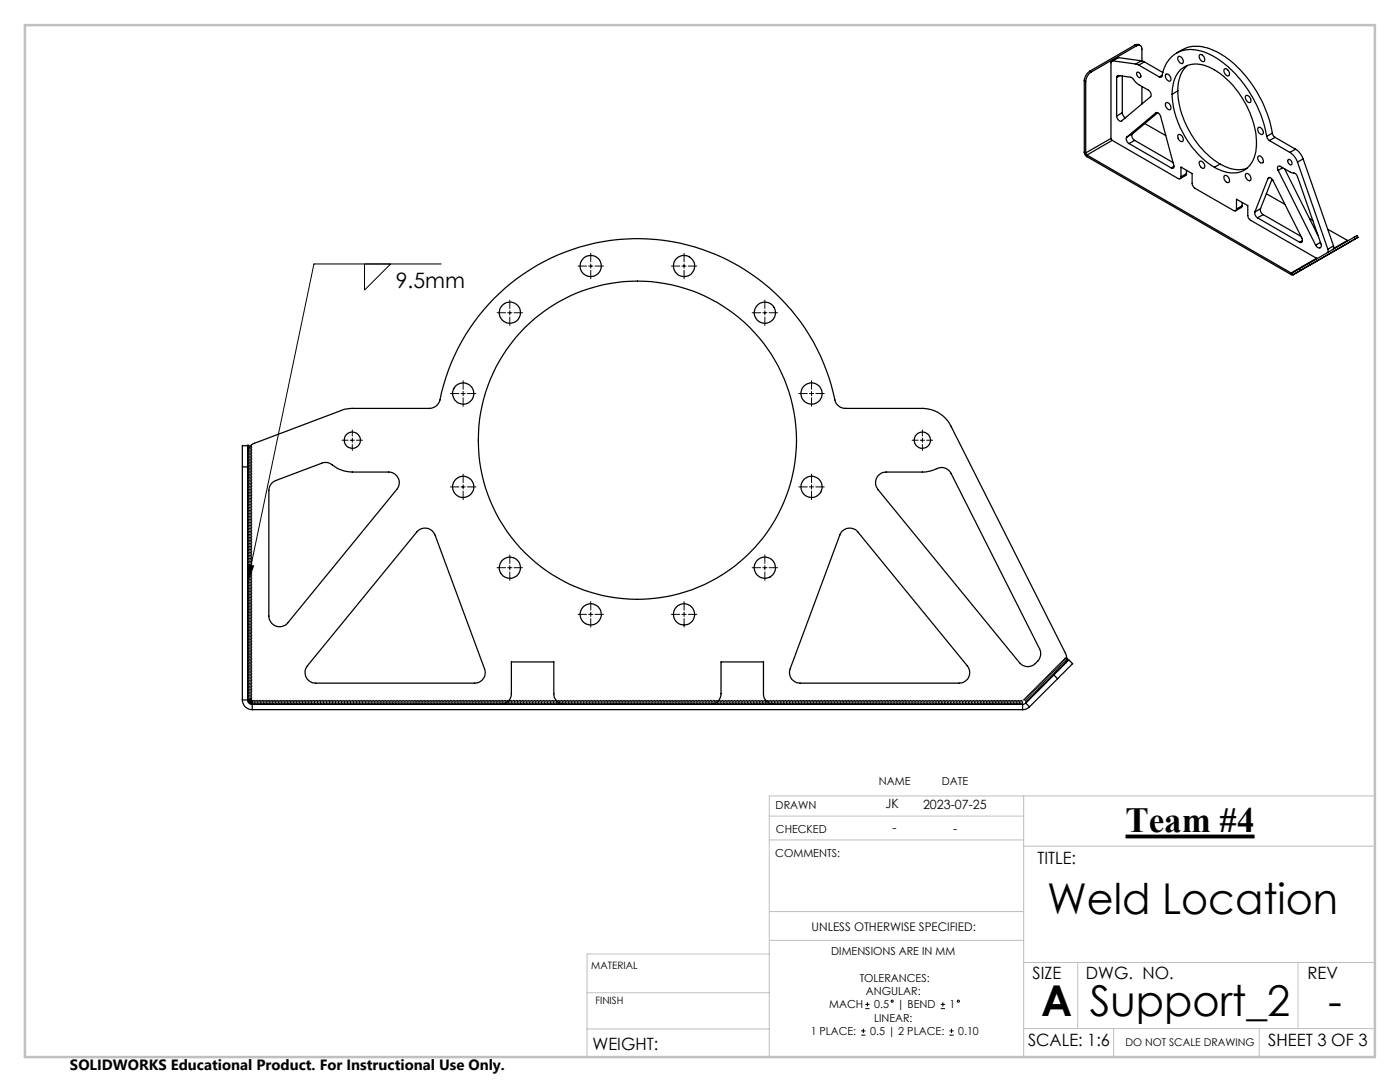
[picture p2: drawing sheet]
<svg xmlns="http://www.w3.org/2000/svg" width="279mm" height="216mm" viewBox="0 0 279 216" stroke-linecap="round" stroke-linejoin="round" font-family="sans-serif">
<defs><g id="words">
<g font-size="8.5">
<text x="209" y="182.3">Weld Location</text>
<text x="207.8" y="202.7">A</text>
<text x="217.5" y="202.7">Support_2</text>
<text x="265" y="202.7">-</text>
</g>
<text font-size="7.1" x="224.6" y="166.1">Team #4</text>
<text font-size="4.2" x="79" y="57.4">9.5mm</text>
<g font-size="3.4">
<text x="207.1" y="172.3">TITLE:</text>
<text x="206.1" y="195.4">SIZE</text>
<text x="216.7" y="195.4">DWG. NO.</text>
<text x="260.9" y="195.4">REV</text>
<text x="118.2" y="209.5">WEIGHT:</text>
<text x="205.2" y="208.7">SCALE: 1:6</text>
<text x="253.1" y="208.7">SHEET 3 OF 3</text>
</g>
<text font-size="3" x="14" y="213.5">SOLIDWORKS Educational Product. For Instructional Use Only.</text>
<g font-size="2.5">
<text x="176.7" y="161.3">JK</text>
<text x="184.2" y="161.4">2023-07-25</text>
<text x="178.1" y="166.1">-</text>
<text x="190.2" y="166.2">-</text>
</g>
<text font-size="2.4" x="162" y="185.7">UNLESS OTHERWISE SPECIFIED:</text>
<g font-size="2.2">
<text x="154.8" y="161.4">DRAWN</text>
<text x="175.4" y="156.7">NAME</text>
<text x="188" y="156.7">DATE</text>
<text x="154.9" y="166.3">CHECKED</text>
<text x="154.7" y="171">COMMENTS:</text>
<text x="165.9" y="190.6">DIMENSIONS ARE IN MM</text>
<text x="171.6" y="195.9">TOLERANCES:</text>
<text x="165.5" y="201.2">MACH</text>
<text x="172.8" y="198.6">ANGULAR:</text>
<text x="174.4" y="203.9">LINEAR:</text>
<text x="174.4" y="201.2">0.5</text>
<text x="179.1" y="201.2">| BEND</text>
<text x="189.5" y="201.2">1</text>
<text x="161.8" y="206.5">1 PLACE:</text>
<text x="173.6" y="206.5">0.5 | 2 PLACE:</text>
<text x="191.2" y="206.5">0.10</text>
</g>
<text font-size="2.1" x="224.6" y="208.7">DO NOT SCALE DRAWING</text>
<g font-size="2">
<text x="118" y="193.3">MATERIAL</text>
<text x="118.8" y="200.4">FINISH</text>
</g>
</g></defs>
<g fill="none" stroke="#000" stroke-width=".25">
<path d="M216.4 16.1l.3 .2M216.4 16.1v14.3M216.7 16.3v14.2M217.5 14.2l-.8 .9-.3 1M217.5 14.2l.3 .2M217.8 14.4l-.5 .4-.3 .5-.3 1M222.1 12.1l-.4 .3v15.2M222.1 12.1l4.6 .7M222.8 15.5l.3-.4 2.6 .3 1.6 1.5 2.1 1.2 .3 .7-.1 .5-5.8 4.9a1.01 1.01 0 0 1-1-1.1M222.8 15.5v7.6M223.2 11.5l-1.3 .7M223.2 11.5l-1.1 .6"/>
<path d="M223.2 11.5l4.6 .6M223.5 15.1l-.7 .4M224 15.2v7.3M226.5 9a.88 .88 0 0 1 1.1 .1M226.5 9l.3 .2M226.5 9l-9 5.2M226.7 12.8l.6 .2M226.8 9.2a.69 .69 0 0 1 .8-.1 .69 .69 0 0 1 .3 .7v2.3M226.8 9.2l-9 5.2M226.9 14.4a.61 .61 0 0 1 .7 .4 .61 .61 0 0 1-.2 .7l-.5-.5zM227.3 13l4.1 2.3M227.8 12.1l.6 .2"/>
<path d="M227.8 12.1l-1.1 .7M227.9 17.3v3.4M228.4 12.3l3.7 2.2M228.4 12.3l-1.1 .7M231.4 15.3a.33 .33 0 0 0 .3 .1 .33 .33 0 0 0 .2-.3 5.9 5.9 0 0 1 8.2-4.8 20.6 20.6 0 0 1 10.7 10.6l1.4 3.7 .6 2.6M231.9 15l-.5 .3M232.7 14.9a.87 .87 0 0 1 1 1 .49 .49 0 0 1-.6 .3 .49 .49 0 0 1-.3-.5l-.2-.3zM233.9 18.8a5.9 5.9 0 0 1 2.7-5.6 6.4 6.4 0 0 1 6.5 1.2 18.5 18.5 0 0 1 7.7 14.5 5.3 5.3 0 0 1-3.6 5.5 6.5 6.5 0 0 1-4.8-1M233.9 18.8a18.6 18.6 0 0 0 8.5 14.6M234.8 10.6l1.1-.7a7.3 7.3 0 0 1 7.4 .7 23.8 23.8 0 0 1 10.5 15.4l.1 .6M235.1 18.1a18.7 18.7 0 0 0 8.4 14.6M235.1 18.1l-1.2 .7"/>
<path d="M235.2 11.3a.88 .88 0 0 1 .8 .4 .88 .88 0 0 1-.1 1 .99 .99 0 0 1-.7-1.4zM237 13.1a6.2 6.2 0 0 0-1.9 5M239.5 10.9a.87 .87 0 0 1 .8 .5 .87 .87 0 0 1-.1 .9 1 1 0 0 1-.7-1.4zM244.3 13.8a.88 .88 0 0 1 .9 .4 .88 .88 0 0 1 0 .9 1 1 0 0 1-.9-1.3zM248.6 19.2a.57 .57 0 0 1 .6-.1 .57 .57 0 0 1 .3 .5 .48 .48 0 0 1 0 .8 .48 .48 0 0 1-.7-.3l-.3-.6zM216.4 30.4l.1 .4 .4 .5M216.4 30.4l.3 .1M216.7 30.5l.2 .4M216.9 31.3l40.8 23.5M216.9 30.9v.4M216.9 30.9l40.8 23.6M221.7 27.6l.3 .4"/>
<path d="M221.7 27.6l-5 2.9M222 28l13.1 7.6a.36 .36 0 0 0 .4 0 .36 .36 0 0 0 .2-.3M222 28l-5.1 2.9M224 22.5l.1 .5 .5 .5M224 22.5l-1.2 .6M224.9 27.3l-.1 .6 .5 .7M225.3 28.6l8.5 4.9M226 26.7l-.1 .6 .5 .7M226 26.7l-1.1 .6M226.4 28l-1.1 .6M226.4 28l7.7 4.5M228.5 24.7l4.2 2.4"/>
<path d="M230.7 22.5h.1a.83 .83 0 0 1 .8 .7l2.6 9.7a.38 .38 0 0 1 0 .5 .38 .38 0 0 1-.4 .1M230.7 22.5l-5.8 4.8M230.8 22.5h-.1M231 22.5l-5 4.2M232.8 20.5a.91 .91 0 0 1 .7 1.4 .94 .94 0 0 1-.7-1.4zM234.3 33.2l-.5 .3M235.1 27a.78 .78 0 0 1 1 .8 .43 .43 0 0 1-.3 .5 .43 .43 0 0 1-.5-.4l-.2-.6zM235.7 35.3v-2l2.2 1.3v2.2l.5 .7 7.8 4.5a.34 .34 0 0 0 .4 .1 .34 .34 0 0 0 .2-.4M236.8 34.6l-.1 .4-1.2 .7M236.8 34.6l-1.1 .7M236.8 34v.6M239.4 32.2a.88 .88 0 0 1 .9 .4 .88 .88 0 0 1-.1 1 1 1 0 0 1-.8-1.4z"/>
<path d="M243.5 32.7a6.4 6.4 0 0 0 5.3 .9M243.5 32.7l-1.1 .7M244.4 35.1a.81 .81 0 0 1 .8 .4 .81 .81 0 0 1-.1 .9 1.02 1.02 0 0 1-.7-1.3zM248.6 34.7a.86 .86 0 0 1 .9 .4 .86 .86 0 0 1-.1 1 1 1 0 0 1-.8-1.4zM251.1 25.5a.87 .87 0 0 1 .8 .4 .87 .87 0 0 1 0 .9 .93 .93 0 0 1-.8-1.3zM251.1 31.2a.84 .84 0 0 1 .9 .4 .84 .84 0 0 1-.1 .9 .96 .96 0 0 1-.8-1.3zM252.7 38.7l3.7 2.1M252.8 27.2l.1 .4 .4 .4M253 35.6a.51 .51 0 0 1 .6-.2 .51 .51 0 0 1 .4 .5l5.9 11.7a.43 .43 0 0 1 0 .6 .43 .43 0 0 1-.5 .1M253 35.6l-2.6 6.7M253.3 28l4.1 2.4M253.4 35.4l-.4 .2"/>
<path d="M253.9 35.8l-2.3 5.8M253.9 26.6l.1 .4 .5 .4M253.9 26.6l-1.1 .6M254.5 27.4l-1.2 .6M254.5 27.4l4.1 2.4M255.1 34l-.1-.1a.42 .42 0 0 1 0-.6 .42 .42 0 0 1 .5-.1l1.9 1.1a2.21 2.21 0 0 1 1.5 .8l4.7 13.6a.54 .54 0 0 1-.2 .8 .54 .54 0 0 1-.8-.5v-.1M255.1 34l7.5 14.9M256 33.5l-.9 .5M256.4 33.7l6.6 13.2M257.1 31.8a.65 .65 0 0 1 .6 .4 .65 .65 0 0 1-.1 .7l-.5-.4-.1-.3zM257.4 30.4l1 .9 .5 1M258.6 29.8l1 1 .5 .9"/>
<path d="M258.6 29.8l-1.2 .6M258.9 32.3l6.1 17.4M260.1 31.7l-1.2 .6M260.1 31.7l6 17.4M246.8 41.7v-1.9l2.2 1.2v2.1l.4 .7 13.3 7.7M247.9 41.1l-.2 .3-1.1 .7M247.9 41.1l-1.1 .6M247.9 40.4v.7M250.4 42.3l.1 .6 .5 .6M251 43.5l8.4 4.8M251.6 41.6v.7l.5 .5M251.6 41.6l-1.2 .7"/>
<path d="M252.1 42.8l-1.1 .7M252.1 42.8l7.5 4.4M257.7 54.8h.4M257.7 54.5h.1M257.7 54.5v.3M257.8 54.5l.3 .3M259.3 53.6l.2 .4M259.3 53.6l-1.5 .9M259.5 54l-1.4 .8M259.9 48l-.5 .3M261.3 52.5l-2 1.1M261.3 52.5l.1 .4-1.9 1.1"/>
<path d="M261.4 43.6l.6 .4M262.7 51.5l.2 .1M262.7 51.5l-5 3M263.5 48.4l-.9 .5M264.9 45.7l4 2.3M265 49.7l.1 .4-.2 .3M266.1 49.1l.1 .5-.2 .2M266.1 49.1l-1.1 .6M268.9 48h.2M268.9 48l-2.7 1.6M270.2 47.3l.6-.3 .2 .3M270.2 47.3l.2 .4"/>
<path d="M270.2 47.3l-8.9 5.2M270.4 47.7l.6-.4-1.7 1.1M270.4 47.7l-12.3 7.1M48.4 93.2v-4.3h1v4.3M48.4 93.2v46.5M48.4 93.2h1M49.4 90.4a2.16 2.16 0 0 1 1.4-2l18.1-6.8 1.1-.1h15.7a2.18 2.18 0 0 0 2.1-1.7 40.2 40.2 0 0 1 39.6-32.2 40.2 40.2 0 0 1 39.3 32.6l.4 .6 .5 .4 1.1 .3h15.4a6.3 6.3 0 0 1 5.7 3.5l22.8 45.3a2.06 2.06 0 0 1-.4 2.5M49.4 93.2v46.5M54.3 96.4l.7-.5 9.2-3.5a2.25 2.25 0 0 1 2.5 .7l1 .5 2.1 .6h7.8a2.13 2.13 0 0 1 1.9 1.2 2.13 2.13 0 0 1-.3 2.2l-21.8 26.7a2.12 2.12 0 0 1-2.3 .7 2.12 2.12 0 0 1-1.4-2.1v-25l.2-1zM175.2 94.9l.3-.2a1.7 1.7 0 0 1 1.3-.5h7.3a10.2 10.2 0 0 0 3.5-.9l1.1 .2 .6 .3 .5 .6 17.7 35.1a2.6 2.6 0 0 1-3.2 3.4l-.8-.6-28.3-34.7a2.17 2.17 0 0 1 0-2.7zM83.4 105.9a2.17 2.17 0 0 1 3.4 .9l9.9 26.7a2.11 2.11 0 0 1-2 2.8h-31.7a2.12 2.12 0 0 1-1.9-1.2 2.12 2.12 0 0 1 .2-2.2zM168 106.1a2.11 2.11 0 0 1 3.2 .1l21.8 26.7a2.11 2.11 0 0 1 .3 2.2 2.11 2.11 0 0 1-1.9 1.2h-31.7a2.1 2.1 0 0 1-2-2.8l9.9-26.7z"/>
<path d="M48.4 139.7a1.91 1.91 0 0 0 1.9 1.9M48.4 139.7h1M49.4 139.7a.9 .9 0 0 0 .9 .8M210.3 134.7l3-3 .8 .7-3 3M210.3 134.7l-5.6 5.6M210.3 134.7l.8 .7M211.1 135.4l-5.6 5.6M50.3 140.5v1.1M50.3 140.5h153.8M50.3 141.6h153.8M99.9 140.5a2.15 2.15 0 0 0 2.2-2.1v-6.3h8.4v6.3a2.09 2.09 0 0 0 2.1 2.1M141.8 140.5a2.15 2.15 0 0 0 2.1-2.1v-6.3h8.5v6.3a2.09 2.09 0 0 0 2.1 2.1"/>
<path d="M204.1 140.5v1.1M204.7 140.3l-.6 .2M204.7 140.3l.8 .7M205.5 141a1.91 1.91 0 0 1-1.4 .6"/>
<circle cx="117.9" cy="53.1" r="2.11"/>
<circle cx="136.5" cy="53.1" r="2.12"/>
<circle cx="92.4" cy="78.5" r="2.13"/>
<circle cx="101.7" cy="62.4" r="2.11"/>
<circle cx="152.6" cy="62.4" r="2.12"/>
<circle cx="162" cy="78.5" r="2.11"/>
<circle cx="70.3" cy="87.8" r="1.63"/>
<circle cx="92.4" cy="97.1" r="2.12"/>
<circle cx="127.2" cy="87.8" r="31.8"/>
<circle cx="162" cy="97.1" r="2.12"/>
<circle cx="184.1" cy="87.8" r="1.63"/>
<circle cx="101.7" cy="113.3" r="2.12"/>
<circle cx="152.6" cy="113.3" r="2.12"/>
<circle cx="117.9" cy="122.6" r="2.11"/>
<circle cx="136.5" cy="122.6" r="2.12"/>
</g>
<g fill="none" stroke="#000" stroke-width=".2">
<path d="M72.7 52.7v5.2l5.3-5.2M88.1 52.7h-25.4l-13.3 63.4M101.7 59.9v1.7M115.4 53.1h1.7M117.5 53.1h.8M117.9 50.6v1.6M117.9 52.7v.8M117.9 53.9v1.7M118.7 53.1h1.7M134 53.1h1.7M136.1 53.1h.8M136.5 50.6v1.6"/>
<path d="M136.5 52.7v.8M136.5 53.9v1.7M137.4 53.1h1.7M152.6 59.9v1.7M89.9 78.5h1.7M92 78.5h.9M92.4 76v1.7M92.4 78.1v.9M92.4 79.4v1.7M93.3 78.5h1.7M99.2 62.4h1.7M101.3 62.4h.9"/>
<path d="M101.7 62v.8M101.7 63.3v1.6M102.6 62.4h1.7M150.1 62.4h1.7M152.2 62.4h.9M152.6 62v.8M152.6 63.3v1.6M153.5 62.4h1.7M159.4 78.5h1.7M161.5 78.5h.9M162 76v1.7M162 78.1v.9"/>
<path d="M162 79.4v1.7M162.8 78.5h1.7M49.4 99.8a.46 .46 0 0 0 .4 .2 .46 .46 0 0 0 .5-.2M49.4 99.4a.44 .44 0 0 0 .4 .4 .44 .44 0 0 0 .5-.4M49.4 99.2a.46 .46 0 0 0 .4 .2 .46 .46 0 0 0 .5-.2M49.4 98.8a.44 .44 0 0 0 .4 .4 .44 .44 0 0 0 .5-.4M49.4 98.6a.46 .46 0 0 0 .4 .2 .46 .46 0 0 0 .5-.2M49.4 98.2a.44 .44 0 0 0 .4 .4 .44 .44 0 0 0 .5-.4M49.4 98a.46 .46 0 0 0 .4 .2 .46 .46 0 0 0 .5-.2M49.4 97.6a.44 .44 0 0 0 .4 .4 .44 .44 0 0 0 .5-.4M49.4 97.4a.46 .46 0 0 0 .4 .3 .46 .46 0 0 0 .5-.3M49.4 97a.44 .44 0 0 0 .4 .4 .44 .44 0 0 0 .5-.4"/>
<path d="M49.4 96.8a.46 .46 0 0 0 .4 .3 .46 .46 0 0 0 .5-.3M49.4 96.4a.44 .44 0 0 0 .4 .4 .44 .44 0 0 0 .5-.4M49.4 96.2a.46 .46 0 0 0 .4 .3 .46 .46 0 0 0 .5-.3M49.4 95.8a.44 .44 0 0 0 .4 .4 .44 .44 0 0 0 .5-.4M49.4 95.6a.46 .46 0 0 0 .4 .3 .46 .46 0 0 0 .5-.3M49.4 95.3a.44 .44 0 0 0 .4 .3 .44 .44 0 0 0 .5-.3M49.4 95a.46 .46 0 0 0 .4 .3 .46 .46 0 0 0 .5-.3M49.4 94.7a.44 .44 0 0 0 .4 .3 .44 .44 0 0 0 .5-.3M49.4 94.4a.46 .46 0 0 0 .4 .3 .46 .46 0 0 0 .5-.3M49.4 94.1a.44 .44 0 0 0 .4 .3 .44 .44 0 0 0 .5-.3M49.4 93.8a.46 .46 0 0 0 .4 .3 .46 .46 0 0 0 .5-.3M49.4 93.5a.44 .44 0 0 0 .4 .3 .44 .44 0 0 0 .5-.3"/>
<path d="M49.4 93.2a.46 .46 0 0 0 .4 .3 .46 .46 0 0 0 .5-.3M49.4 92.9a.44 .44 0 0 0 .4 .3 .44 .44 0 0 0 .5-.3M49.4 92.6a.46 .46 0 0 0 .4 .3 .46 .46 0 0 0 .5-.3M49.4 92.3a.44 .44 0 0 0 .4 .3 .44 .44 0 0 0 .5-.3M49.4 92a.46 .46 0 0 0 .4 .3 .46 .46 0 0 0 .5-.3M49.4 91.7a.44 .44 0 0 0 .4 .3 .44 .44 0 0 0 .5-.3M49.4 91.4a.46 .46 0 0 0 .4 .3 .46 .46 0 0 0 .5-.3M49.4 91.1a.44 .44 0 0 0 .4 .3 .44 .44 0 0 0 .5-.3M49.4 90.8a.46 .46 0 0 0 .4 .3 .46 .46 0 0 0 .5-.3M49.4 90.5a.44 .44 0 0 0 .4 .3 .44 .44 0 0 0 .5-.3M49.4 90.2a.46 .46 0 0 0 .4 .3 .46 .46 0 0 0 .5-.3M49.4 89.9a.44 .44 0 0 0 .4 .3 .44 .44 0 0 0 .5-.3"/>
<path d="M49.4 89.6a.46 .46 0 0 0 .4 .3 .46 .46 0 0 0 .5-.3M49.4 89.3a.44 .44 0 0 0 .4 .3 .44 .44 0 0 0 .5-.3M49.4 89a.46 .46 0 0 0 .4 .3 .46 .46 0 0 0 .5-.3M49.4 88.7a.44 .44 0 0 0 .4 .3 .44 .44 0 0 0 .5-.3M68.3 87.8h1.2M69.9 87.8h.8M70.3 85.8v1.2M70.3 87.4v.9M70.3 88.7v1.2M71.2 87.8h1.2M89.9 97.2h1.7M92 97.2h.9"/>
<path d="M92.4 94.6v1.7M92.4 96.7v.9M92.4 98v1.7M93.3 97.2h1.7M159.4 97.2h1.7M161.5 97.2h.9M162 94.6v1.7M162 96.7v.9M162 98v1.7M162.8 97.2h1.7M182 87.8h1.2M183.7 87.8h.8"/>
<path d="M184.1 85.8v1.2M184.1 87.4v.9M184.1 88.7v1.2M184.9 87.8h1.2M49.4 119.9a.46 .46 0 0 0 .4 .3 .46 .46 0 0 0 .5-.3M49.4 119.6a.44 .44 0 0 0 .4 .3 .44 .44 0 0 0 .5-.3M49.4 119.3a.46 .46 0 0 0 .4 .3 .46 .46 0 0 0 .5-.3M49.4 119a.44 .44 0 0 0 .4 .3 .44 .44 0 0 0 .5-.3M49.4 118.7a.46 .46 0 0 0 .4 .3 .46 .46 0 0 0 .5-.3M49.4 118.4a.44 .44 0 0 0 .4 .3 .44 .44 0 0 0 .5-.3M49.4 118.1a.46 .46 0 0 0 .4 .3 .46 .46 0 0 0 .5-.3M49.4 117.8a.44 .44 0 0 0 .4 .3 .44 .44 0 0 0 .5-.3"/>
<path d="M49.4 117.5a.46 .46 0 0 0 .4 .3 .46 .46 0 0 0 .5-.3M49.4 117.2a.44 .44 0 0 0 .4 .3 .44 .44 0 0 0 .5-.3M49.4 116.9a.46 .46 0 0 0 .4 .3 .46 .46 0 0 0 .5-.3M49.4 116.6a.44 .44 0 0 0 .4 .3 .44 .44 0 0 0 .5-.3M49.4 116.3a.46 .46 0 0 0 .4 .3 .46 .46 0 0 0 .5-.3M49.4 116a.44 .44 0 0 0 .4 .3 .44 .44 0 0 0 .5-.3M49.4 115.7a.46 .46 0 0 0 .4 .3 .46 .46 0 0 0 .5-.3M49.4 115.4a.44 .44 0 0 0 .4 .3 .44 .44 0 0 0 .5-.3M49.4 115.1a.46 .46 0 0 0 .4 .3 .46 .46 0 0 0 .5-.3M49.4 114.8a.44 .44 0 0 0 .4 .3 .44 .44 0 0 0 .5-.3M49.4 114.5a.46 .46 0 0 0 .4 .3 .46 .46 0 0 0 .5-.3M49.4 114.2a.44 .44 0 0 0 .4 .3 .44 .44 0 0 0 .5-.3"/>
<path d="M49.4 113.9a.46 .46 0 0 0 .4 .3 .46 .46 0 0 0 .5-.3M49.4 113.6a.44 .44 0 0 0 .4 .3 .44 .44 0 0 0 .5-.3M49.4 113.3a.46 .46 0 0 0 .4 .3 .46 .46 0 0 0 .5-.3M49.4 113a.44 .44 0 0 0 .4 .3 .44 .44 0 0 0 .5-.3M49.4 112.7a.46 .46 0 0 0 .4 .3 .46 .46 0 0 0 .5-.3M49.4 112.4a.44 .44 0 0 0 .4 .3 .44 .44 0 0 0 .5-.3M49.4 112.1a.46 .46 0 0 0 .4 .3 .46 .46 0 0 0 .5-.3M49.4 111.8a.44 .44 0 0 0 .4 .3 .44 .44 0 0 0 .5-.3M49.4 111.5a.46 .46 0 0 0 .4 .3 .46 .46 0 0 0 .5-.3M49.4 111.2a.44 .44 0 0 0 .4 .3 .44 .44 0 0 0 .5-.3M49.4 110.9a.46 .46 0 0 0 .4 .3 .46 .46 0 0 0 .5-.3M49.4 110.6a.44 .44 0 0 0 .4 .3 .44 .44 0 0 0 .5-.3"/>
<path d="M49.4 110.3a.46 .46 0 0 0 .4 .3 .46 .46 0 0 0 .5-.3M49.4 110a.44 .44 0 0 0 .4 .3 .44 .44 0 0 0 .5-.3M49.4 109.7a.46 .46 0 0 0 .4 .3 .46 .46 0 0 0 .5-.3M49.4 109.4a.44 .44 0 0 0 .4 .3 .44 .44 0 0 0 .5-.3M49.4 109.1a.46 .46 0 0 0 .4 .3 .46 .46 0 0 0 .5-.3M49.4 108.8a.44 .44 0 0 0 .4 .3 .44 .44 0 0 0 .5-.3M49.4 108.5a.46 .46 0 0 0 .4 .3 .46 .46 0 0 0 .5-.3M49.4 108.2a.44 .44 0 0 0 .4 .3 .44 .44 0 0 0 .5-.3M49.4 107.9a.46 .46 0 0 0 .4 .3 .46 .46 0 0 0 .5-.3M49.4 107.6a.44 .44 0 0 0 .4 .3 .44 .44 0 0 0 .5-.3M49.4 107.3a.46 .46 0 0 0 .4 .3 .46 .46 0 0 0 .5-.3M49.4 107a.44 .44 0 0 0 .4 .3 .44 .44 0 0 0 .5-.3"/>
<path d="M49.4 106.7a.46 .46 0 0 0 .4 .3 .46 .46 0 0 0 .5-.3M49.4 106.4a.44 .44 0 0 0 .4 .3 .44 .44 0 0 0 .5-.3M49.4 106.1a.46 .46 0 0 0 .4 .3 .46 .46 0 0 0 .5-.3M49.4 105.8a.44 .44 0 0 0 .4 .3 .44 .44 0 0 0 .5-.3M49.4 105.5a.46 .46 0 0 0 .4 .3 .46 .46 0 0 0 .5-.3M49.4 105.2a.46 .46 0 0 0 .4 .2 .46 .46 0 0 0 .5-.2M49.4 104.9a.46 .46 0 0 0 .4 .3 .46 .46 0 0 0 .5-.3M49.4 104.6a.46 .46 0 0 0 .4 .2 .46 .46 0 0 0 .5-.2M49.4 104.3a.46 .46 0 0 0 .4 .3 .46 .46 0 0 0 .5-.3M49.4 104a.46 .46 0 0 0 .4 .2 .46 .46 0 0 0 .5-.2M49.4 103.7a.46 .46 0 0 0 .4 .3 .46 .46 0 0 0 .5-.3M49.4 103.4a.46 .46 0 0 0 .4 .2 .46 .46 0 0 0 .5-.2"/>
<path d="M49.4 103.1a.46 .46 0 0 0 .4 .3 .46 .46 0 0 0 .5-.3M49.4 102.8a.46 .46 0 0 0 .4 .2 .46 .46 0 0 0 .5-.2M49.4 102.5a.46 .46 0 0 0 .4 .3 .46 .46 0 0 0 .5-.3M49.4 102.2a.46 .46 0 0 0 .4 .2 .46 .46 0 0 0 .5-.2M49.4 101.9a.46 .46 0 0 0 .4 .3 .46 .46 0 0 0 .5-.3M49.4 101.6a.46 .46 0 0 0 .4 .2 .46 .46 0 0 0 .5-.2M49.4 101.3a.46 .46 0 0 0 .4 .3 .46 .46 0 0 0 .5-.3M49.4 101a.46 .46 0 0 0 .4 .2 .46 .46 0 0 0 .5-.2M49.4 100.7a.46 .46 0 0 0 .4 .3 .46 .46 0 0 0 .5-.3M49.4 100.4a.46 .46 0 0 0 .4 .2 .46 .46 0 0 0 .5-.2M49.4 100.1a.46 .46 0 0 0 .4 .3 .46 .46 0 0 0 .5-.3M49.6 112.7l1 .2-1.2 3.2z"/>
<path d="M99.2 113.3h1.7M101.3 113.3h.9M101.7 110.7v1.7M101.7 112.9v.8M101.7 114.1v1.7M102.6 113.3h1.7M150.1 113.3h1.7M152.2 113.3h.9M152.6 110.7v1.7M152.6 112.9v.8M152.6 114.1v1.7M153.5 113.3h1.7"/>
<path d="M49.4 139.4a.46 .46 0 0 0 .4 .3 .46 .46 0 0 0 .5-.3M49.4 139.1a.46 .46 0 0 0 .4 .2 .46 .46 0 0 0 .5-.2M49.4 138.8a.46 .46 0 0 0 .4 .3 .46 .46 0 0 0 .5-.3M49.4 138.5a.46 .46 0 0 0 .4 .2 .46 .46 0 0 0 .5-.2M49.4 138.2a.46 .46 0 0 0 .4 .3 .46 .46 0 0 0 .5-.3M49.4 137.9a.46 .46 0 0 0 .4 .2 .46 .46 0 0 0 .5-.2M49.4 137.5a.44 .44 0 0 0 .4 .4 .44 .44 0 0 0 .5-.4M49.4 137.3a.46 .46 0 0 0 .4 .2 .46 .46 0 0 0 .5-.2M49.4 136.9a.44 .44 0 0 0 .4 .4 .44 .44 0 0 0 .5-.4M49.4 136.7a.46 .46 0 0 0 .4 .2 .46 .46 0 0 0 .5-.2M49.4 136.3a.44 .44 0 0 0 .4 .4 .44 .44 0 0 0 .5-.4M49.4 136.1a.46 .46 0 0 0 .4 .2 .46 .46 0 0 0 .5-.2"/>
<path d="M49.4 135.7a.44 .44 0 0 0 .4 .4 .44 .44 0 0 0 .5-.4M49.4 135.5a.46 .46 0 0 0 .4 .3 .46 .46 0 0 0 .5-.3M49.4 135.1a.44 .44 0 0 0 .4 .4 .44 .44 0 0 0 .5-.4M49.4 134.9a.46 .46 0 0 0 .4 .3 .46 .46 0 0 0 .5-.3M49.4 134.5a.44 .44 0 0 0 .4 .4 .44 .44 0 0 0 .5-.4M49.4 134.3a.46 .46 0 0 0 .4 .3 .46 .46 0 0 0 .5-.3M49.4 133.9a.44 .44 0 0 0 .4 .4 .44 .44 0 0 0 .5-.4M49.4 133.7a.46 .46 0 0 0 .4 .3 .46 .46 0 0 0 .5-.3M49.4 133.4a.44 .44 0 0 0 .4 .3 .44 .44 0 0 0 .5-.3M49.4 133.1a.46 .46 0 0 0 .4 .3 .46 .46 0 0 0 .5-.3M49.4 132.8a.44 .44 0 0 0 .4 .3 .44 .44 0 0 0 .5-.3M49.4 132.5a.46 .46 0 0 0 .4 .3 .46 .46 0 0 0 .5-.3"/>
<path d="M49.4 132.2a.44 .44 0 0 0 .4 .3 .44 .44 0 0 0 .5-.3M49.4 131.9a.46 .46 0 0 0 .4 .3 .46 .46 0 0 0 .5-.3M49.4 131.6a.44 .44 0 0 0 .4 .3 .44 .44 0 0 0 .5-.3M49.4 131.3a.46 .46 0 0 0 .4 .3 .46 .46 0 0 0 .5-.3M49.4 131a.44 .44 0 0 0 .4 .3 .44 .44 0 0 0 .5-.3M49.4 130.7a.46 .46 0 0 0 .4 .3 .46 .46 0 0 0 .5-.3M49.4 130.4a.44 .44 0 0 0 .4 .3 .44 .44 0 0 0 .5-.3M49.4 130.1a.46 .46 0 0 0 .4 .3 .46 .46 0 0 0 .5-.3M49.4 129.8a.44 .44 0 0 0 .4 .3 .44 .44 0 0 0 .5-.3M49.4 129.5a.46 .46 0 0 0 .4 .3 .46 .46 0 0 0 .5-.3M49.4 129.2a.44 .44 0 0 0 .4 .3 .44 .44 0 0 0 .5-.3M49.4 128.9a.46 .46 0 0 0 .4 .3 .46 .46 0 0 0 .5-.3"/>
<path d="M49.4 128.6a.44 .44 0 0 0 .4 .3 .44 .44 0 0 0 .5-.3M49.4 128.3a.46 .46 0 0 0 .4 .3 .46 .46 0 0 0 .5-.3M49.4 128a.44 .44 0 0 0 .4 .3 .44 .44 0 0 0 .5-.3M49.4 127.7a.46 .46 0 0 0 .4 .3 .46 .46 0 0 0 .5-.3M49.4 127.4a.44 .44 0 0 0 .4 .3 .44 .44 0 0 0 .5-.3M49.4 127.1a.46 .46 0 0 0 .4 .3 .46 .46 0 0 0 .5-.3M49.4 126.8a.44 .44 0 0 0 .4 .3 .44 .44 0 0 0 .5-.3M49.4 126.5a.46 .46 0 0 0 .4 .3 .46 .46 0 0 0 .5-.3M49.4 126.2a.44 .44 0 0 0 .4 .3 .44 .44 0 0 0 .5-.3M49.4 125.9a.46 .46 0 0 0 .4 .3 .46 .46 0 0 0 .5-.3M49.4 125.6a.44 .44 0 0 0 .4 .3 .44 .44 0 0 0 .5-.3M49.4 125.3a.46 .46 0 0 0 .4 .3 .46 .46 0 0 0 .5-.3"/>
<path d="M49.4 125a.44 .44 0 0 0 .4 .3 .44 .44 0 0 0 .5-.3M49.4 124.7a.46 .46 0 0 0 .4 .3 .46 .46 0 0 0 .5-.3M49.4 124.4a.44 .44 0 0 0 .4 .3 .44 .44 0 0 0 .5-.3M49.4 124.1a.46 .46 0 0 0 .4 .3 .46 .46 0 0 0 .5-.3M49.4 123.8a.44 .44 0 0 0 .4 .3 .44 .44 0 0 0 .5-.3M49.4 123.5a.46 .46 0 0 0 .4 .3 .46 .46 0 0 0 .5-.3M49.4 123.2a.44 .44 0 0 0 .4 .3 .44 .44 0 0 0 .5-.3M49.4 122.9a.46 .46 0 0 0 .4 .3 .46 .46 0 0 0 .5-.3M49.4 122.6a.44 .44 0 0 0 .4 .3 .44 .44 0 0 0 .5-.3M49.4 122.3a.46 .46 0 0 0 .4 .3 .46 .46 0 0 0 .5-.3M49.4 122a.44 .44 0 0 0 .4 .3 .44 .44 0 0 0 .5-.3M49.4 121.7a.46 .46 0 0 0 .4 .3 .46 .46 0 0 0 .5-.3"/>
<path d="M49.4 121.4a.44 .44 0 0 0 .4 .3 .44 .44 0 0 0 .5-.3M49.4 121.1a.46 .46 0 0 0 .4 .3 .46 .46 0 0 0 .5-.3M49.4 120.8a.44 .44 0 0 0 .4 .3 .44 .44 0 0 0 .5-.3M49.4 120.5a.46 .46 0 0 0 .4 .3 .46 .46 0 0 0 .5-.3M49.4 120.2a.44 .44 0 0 0 .4 .3 .44 .44 0 0 0 .5-.3M49.9 139.7a.46 .46 0 0 1 .3 .4 .46 .46 0 0 1-.4 .4M50 139.6v.1a.45 .45 0 0 1-.3 .7M50 139.5a.43 .43 0 0 1 0 .5 .43 .43 0 0 1-.5 .2M50 139.4a.43 .43 0 0 1-.1 .5 .43 .43 0 0 1-.5 .1M50.1 139.3a.44 .44 0 0 1-.2 .5 .44 .44 0 0 1-.5 0M50.1 139.7a.43 .43 0 0 1 .3 .4 .43 .43 0 0 1-.4 .4M50.1 139.3a.44 .44 0 0 1-.3 .4 .44 .44 0 0 1-.4-.1"/>
<path d="M50.2 139.7a.42 .42 0 0 1 .3 .4 .42 .42 0 0 1-.3 .4M50.5 139.7a.43 .43 0 0 1 .3 .4 .43 .43 0 0 1-.3 .4M50.8 139.7a.42 .42 0 0 1 .3 .4 .42 .42 0 0 1-.3 .4M51.1 139.7a.43 .43 0 0 1 .3 .4 .43 .43 0 0 1-.3 .4M51.4 139.7a.42 .42 0 0 1 .3 .4 .42 .42 0 0 1-.3 .4M51.7 139.7a.43 .43 0 0 1 .3 .4 .43 .43 0 0 1-.3 .4M52 139.7a.42 .42 0 0 1 .3 .4 .42 .42 0 0 1-.3 .4M52.3 139.7a.43 .43 0 0 1 .3 .4 .43 .43 0 0 1-.3 .4M52.6 139.7a.42 .42 0 0 1 .3 .4 .42 .42 0 0 1-.3 .4M52.9 139.7a.43 .43 0 0 1 .3 .4 .43 .43 0 0 1-.3 .4M53.2 139.7a.42 .42 0 0 1 .3 .4 .42 .42 0 0 1-.3 .4M53.5 139.7a.43 .43 0 0 1 .3 .4 .43 .43 0 0 1-.3 .4"/>
<path d="M53.8 139.7a.42 .42 0 0 1 .3 .4 .42 .42 0 0 1-.3 .4M54.1 139.7a.43 .43 0 0 1 .3 .4 .43 .43 0 0 1-.3 .4M54.4 139.7a.42 .42 0 0 1 .3 .4 .42 .42 0 0 1-.3 .4M54.7 139.7a.43 .43 0 0 1 .3 .4 .43 .43 0 0 1-.3 .4M55 139.7a.42 .42 0 0 1 .3 .4 .42 .42 0 0 1-.3 .4M55.3 139.7a.43 .43 0 0 1 .3 .4 .43 .43 0 0 1-.3 .4M55.6 139.7a.42 .42 0 0 1 .3 .4 .42 .42 0 0 1-.3 .4M55.9 139.7a.43 .43 0 0 1 .3 .4 .43 .43 0 0 1-.3 .4M56.2 139.7a.42 .42 0 0 1 .3 .4 .42 .42 0 0 1-.3 .4M56.5 139.7a.43 .43 0 0 1 .3 .4 .43 .43 0 0 1-.3 .4M56.8 139.7a.42 .42 0 0 1 .3 .4 .42 .42 0 0 1-.3 .4M57.1 139.7a.43 .43 0 0 1 .3 .4 .43 .43 0 0 1-.3 .4"/>
<path d="M57.4 139.7a.42 .42 0 0 1 .3 .4 .42 .42 0 0 1-.3 .4M57.7 139.7a.43 .43 0 0 1 .3 .4 .43 .43 0 0 1-.3 .4M58 139.7a.42 .42 0 0 1 .3 .4 .42 .42 0 0 1-.3 .4M58.3 139.7a.43 .43 0 0 1 .3 .4 .43 .43 0 0 1-.3 .4M58.6 139.7a.42 .42 0 0 1 .3 .4 .42 .42 0 0 1-.3 .4M58.9 139.7a.43 .43 0 0 1 .3 .4 .43 .43 0 0 1-.3 .4M59.2 139.7a.42 .42 0 0 1 .3 .4 .42 .42 0 0 1-.3 .4M59.5 139.7a.43 .43 0 0 1 .3 .4 .43 .43 0 0 1-.3 .4M59.8 139.7a.42 .42 0 0 1 .3 .4 .42 .42 0 0 1-.3 .4M60.1 139.7a.43 .43 0 0 1 .3 .4 .43 .43 0 0 1-.3 .4M60.4 139.7a.42 .42 0 0 1 .3 .4 .42 .42 0 0 1-.3 .4M60.7 139.7a.43 .43 0 0 1 .3 .4 .43 .43 0 0 1-.3 .4"/>
<path d="M61 139.7a.42 .42 0 0 1 .3 .4 .42 .42 0 0 1-.3 .4M61.3 139.7a.43 .43 0 0 1 .3 .4 .43 .43 0 0 1-.3 .4M61.6 139.7a.42 .42 0 0 1 .3 .4 .42 .42 0 0 1-.3 .4M61.9 139.7a.43 .43 0 0 1 .3 .4 .43 .43 0 0 1-.3 .4M62.2 139.7a.42 .42 0 0 1 .3 .4 .42 .42 0 0 1-.3 .4M62.5 139.7a.43 .43 0 0 1 .3 .4 .43 .43 0 0 1-.3 .4M62.8 139.7a.42 .42 0 0 1 .3 .4 .42 .42 0 0 1-.3 .4M63.1 139.7a.43 .43 0 0 1 .3 .4 .43 .43 0 0 1-.3 .4M63.4 139.7a.42 .42 0 0 1 .3 .4 .42 .42 0 0 1-.3 .4M63.7 139.7a.43 .43 0 0 1 .3 .4 .43 .43 0 0 1-.3 .4M64 139.7a.42 .42 0 0 1 .3 .4 .42 .42 0 0 1-.3 .4M64.3 139.7a.43 .43 0 0 1 .3 .4 .43 .43 0 0 1-.3 .4"/>
<path d="M64.6 139.7a.42 .42 0 0 1 .3 .4 .42 .42 0 0 1-.3 .4M64.9 139.7a.43 .43 0 0 1 .3 .4 .43 .43 0 0 1-.3 .4M65.2 139.7a.42 .42 0 0 1 .3 .4 .42 .42 0 0 1-.3 .4M65.5 139.7a.43 .43 0 0 1 .3 .4 .43 .43 0 0 1-.3 .4M65.8 139.7a.42 .42 0 0 1 .3 .4 .42 .42 0 0 1-.3 .4M66.1 139.7a.43 .43 0 0 1 .3 .4 .43 .43 0 0 1-.3 .4M66.4 139.7a.42 .42 0 0 1 .3 .4 .42 .42 0 0 1-.3 .4M66.7 139.7a.43 .43 0 0 1 .3 .4 .43 .43 0 0 1-.3 .4M67 139.7a.43 .43 0 0 1 .3 .4 .43 .43 0 0 1-.3 .4M67.3 139.7a.43 .43 0 0 1 .3 .4 .43 .43 0 0 1-.3 .4M67.6 139.7a.43 .43 0 0 1 .3 .4 .43 .43 0 0 1-.3 .4M67.9 139.7a.43 .43 0 0 1 .3 .4 .43 .43 0 0 1-.3 .4"/>
<path d="M68.2 139.7a.43 .43 0 0 1 .3 .4 .43 .43 0 0 1-.3 .4M68.5 139.7a.43 .43 0 0 1 .3 .4 .43 .43 0 0 1-.3 .4M68.8 139.7a.43 .43 0 0 1 .3 .4 .43 .43 0 0 1-.3 .4M69.1 139.7a.43 .43 0 0 1 .3 .4 .43 .43 0 0 1-.3 .4M69.4 139.7a.43 .43 0 0 1 .3 .4 .43 .43 0 0 1-.3 .4M69.7 139.7a.43 .43 0 0 1 .3 .4 .43 .43 0 0 1-.3 .4M70 139.7a.43 .43 0 0 1 .3 .4 .43 .43 0 0 1-.3 .4M70.3 139.7a.43 .43 0 0 1 .3 .4 .43 .43 0 0 1-.3 .4M70.6 139.7a.43 .43 0 0 1 .3 .4 .43 .43 0 0 1-.3 .4M70.9 139.7a.43 .43 0 0 1 .3 .4 .43 .43 0 0 1-.3 .4M71.2 139.7a.43 .43 0 0 1 .3 .4 .43 .43 0 0 1-.3 .4M71.5 139.7a.43 .43 0 0 1 .3 .4 .43 .43 0 0 1-.3 .4"/>
<path d="M71.8 139.7a.43 .43 0 0 1 .3 .4 .43 .43 0 0 1-.3 .4M72.1 139.7a.43 .43 0 0 1 .3 .4 .43 .43 0 0 1-.3 .4M72.4 139.7a.43 .43 0 0 1 .3 .4 .43 .43 0 0 1-.3 .4M72.7 139.7a.42 .42 0 0 1 .3 .4 .42 .42 0 0 1-.3 .4M73 139.7a.43 .43 0 0 1 .3 .4 .43 .43 0 0 1-.3 .4M73.3 139.7a.42 .42 0 0 1 .3 .4 .42 .42 0 0 1-.3 .4M73.6 139.7a.43 .43 0 0 1 .3 .4 .43 .43 0 0 1-.3 .4M73.9 139.7a.42 .42 0 0 1 .3 .4 .42 .42 0 0 1-.3 .4M74.2 139.7a.43 .43 0 0 1 .3 .4 .43 .43 0 0 1-.3 .4M74.5 139.7a.42 .42 0 0 1 .3 .4 .42 .42 0 0 1-.3 .4M74.8 139.7a.43 .43 0 0 1 .3 .4 .43 .43 0 0 1-.3 .4M75.1 139.7a.42 .42 0 0 1 .3 .4 .42 .42 0 0 1-.3 .4"/>
<path d="M75.4 139.7a.43 .43 0 0 1 .3 .4 .43 .43 0 0 1-.3 .4M75.7 139.7a.42 .42 0 0 1 .3 .4 .42 .42 0 0 1-.3 .4M76 139.7a.43 .43 0 0 1 .3 .4 .43 .43 0 0 1-.3 .4M76.3 139.7a.42 .42 0 0 1 .3 .4 .42 .42 0 0 1-.3 .4M76.6 139.7a.43 .43 0 0 1 .3 .4 .43 .43 0 0 1-.3 .4M76.9 139.7a.42 .42 0 0 1 .3 .4 .42 .42 0 0 1-.3 .4M77.2 139.7a.43 .43 0 0 1 .3 .4 .43 .43 0 0 1-.3 .4M77.5 139.7a.42 .42 0 0 1 .3 .4 .42 .42 0 0 1-.3 .4M77.8 139.7a.43 .43 0 0 1 .3 .4 .43 .43 0 0 1-.3 .4M78.1 139.7a.42 .42 0 0 1 .3 .4 .42 .42 0 0 1-.3 .4M78.4 139.7a.43 .43 0 0 1 .3 .4 .43 .43 0 0 1-.3 .4M78.7 139.7a.42 .42 0 0 1 .3 .4 .42 .42 0 0 1-.3 .4"/>
<path d="M79 139.7a.43 .43 0 0 1 .3 .4 .43 .43 0 0 1-.3 .4M79.3 139.7a.42 .42 0 0 1 .3 .4 .42 .42 0 0 1-.3 .4M79.6 139.7a.43 .43 0 0 1 .3 .4 .43 .43 0 0 1-.3 .4M79.9 139.7a.42 .42 0 0 1 .3 .4 .42 .42 0 0 1-.3 .4M80.2 139.7a.43 .43 0 0 1 .3 .4 .43 .43 0 0 1-.3 .4M80.5 139.7a.42 .42 0 0 1 .3 .4 .42 .42 0 0 1-.3 .4M80.8 139.7a.43 .43 0 0 1 .3 .4 .43 .43 0 0 1-.3 .4M81.1 139.7a.42 .42 0 0 1 .3 .4 .42 .42 0 0 1-.3 .4M81.4 139.7a.43 .43 0 0 1 .3 .4 .43 .43 0 0 1-.3 .4M81.7 139.7a.42 .42 0 0 1 .3 .4 .42 .42 0 0 1-.3 .4M82 139.7a.43 .43 0 0 1 .3 .4 .43 .43 0 0 1-.3 .4M82.3 139.7a.42 .42 0 0 1 .3 .4 .42 .42 0 0 1-.3 .4"/>
<path d="M82.6 139.7a.43 .43 0 0 1 .3 .4 .43 .43 0 0 1-.3 .4M82.9 139.7a.42 .42 0 0 1 .3 .4 .42 .42 0 0 1-.3 .4M83.2 139.7a.43 .43 0 0 1 .3 .4 .43 .43 0 0 1-.3 .4M83.5 139.7a.42 .42 0 0 1 .3 .4 .42 .42 0 0 1-.3 .4M83.8 139.7a.43 .43 0 0 1 .3 .4 .43 .43 0 0 1-.3 .4M84.1 139.7a.42 .42 0 0 1 .3 .4 .42 .42 0 0 1-.3 .4M84.4 139.7a.43 .43 0 0 1 .3 .4 .43 .43 0 0 1-.3 .4M84.7 139.7a.42 .42 0 0 1 .3 .4 .42 .42 0 0 1-.3 .4M85 139.7a.43 .43 0 0 1 .3 .4 .43 .43 0 0 1-.3 .4M85.3 139.7a.42 .42 0 0 1 .3 .4 .42 .42 0 0 1-.3 .4M85.6 139.7a.43 .43 0 0 1 .3 .4 .43 .43 0 0 1-.3 .4M85.9 139.7a.42 .42 0 0 1 .3 .4 .42 .42 0 0 1-.3 .4"/>
<path d="M86.2 139.7a.43 .43 0 0 1 .3 .4 .43 .43 0 0 1-.3 .4M86.5 139.7a.42 .42 0 0 1 .3 .4 .42 .42 0 0 1-.3 .4M86.8 139.7a.43 .43 0 0 1 .3 .4 .43 .43 0 0 1-.3 .4M87.1 139.7a.42 .42 0 0 1 .3 .4 .42 .42 0 0 1-.3 .4M87.4 139.7a.43 .43 0 0 1 .3 .4 .43 .43 0 0 1-.3 .4M87.7 139.7a.42 .42 0 0 1 .3 .4 .42 .42 0 0 1-.3 .4M88 139.7a.43 .43 0 0 1 .3 .4 .43 .43 0 0 1-.3 .4M88.3 139.7a.42 .42 0 0 1 .3 .4 .42 .42 0 0 1-.3 .4M88.6 139.7a.43 .43 0 0 1 .3 .4 .43 .43 0 0 1-.3 .4M88.9 139.7a.42 .42 0 0 1 .3 .4 .42 .42 0 0 1-.3 .4M89.2 139.7a.43 .43 0 0 1 .3 .4 .43 .43 0 0 1-.3 .4M89.5 139.7a.42 .42 0 0 1 .3 .4 .42 .42 0 0 1-.3 .4"/>
<path d="M89.8 139.7a.43 .43 0 0 1 .3 .4 .43 .43 0 0 1-.3 .4M90.1 139.7a.42 .42 0 0 1 .3 .4 .42 .42 0 0 1-.3 .4M90.4 139.7a.43 .43 0 0 1 .3 .4 .43 .43 0 0 1-.3 .4M90.7 139.7a.42 .42 0 0 1 .3 .4 .42 .42 0 0 1-.3 .4M91 139.7a.43 .43 0 0 1 .3 .4 .43 .43 0 0 1-.3 .4M91.3 139.7a.42 .42 0 0 1 .3 .4 .42 .42 0 0 1-.3 .4M91.6 139.7a.43 .43 0 0 1 .3 .4 .43 .43 0 0 1-.3 .4M91.9 139.7a.42 .42 0 0 1 .3 .4 .42 .42 0 0 1-.3 .4M92.2 139.7a.43 .43 0 0 1 .3 .4 .43 .43 0 0 1-.3 .4M92.5 139.7a.42 .42 0 0 1 .3 .4 .42 .42 0 0 1-.3 .4M92.8 139.7a.43 .43 0 0 1 .3 .4 .43 .43 0 0 1-.3 .4M93.1 139.7a.42 .42 0 0 1 .3 .4 .42 .42 0 0 1-.3 .4"/>
<path d="M93.4 139.7a.43 .43 0 0 1 .3 .4 .43 .43 0 0 1-.3 .4M93.7 139.7a.42 .42 0 0 1 .3 .4 .42 .42 0 0 1-.3 .4M94 139.7a.43 .43 0 0 1 .3 .4 .43 .43 0 0 1-.3 .4M94.3 139.7a.42 .42 0 0 1 .3 .4 .42 .42 0 0 1-.3 .4M94.6 139.7a.43 .43 0 0 1 .3 .4 .43 .43 0 0 1-.3 .4M94.9 139.7a.42 .42 0 0 1 .3 .4 .42 .42 0 0 1-.3 .4M95.2 139.7a.43 .43 0 0 1 .3 .4 .43 .43 0 0 1-.3 .4M95.5 139.7a.42 .42 0 0 1 .3 .4 .42 .42 0 0 1-.3 .4M95.8 139.7a.43 .43 0 0 1 .3 .4 .43 .43 0 0 1-.3 .4M96.1 139.7a.42 .42 0 0 1 .3 .4 .42 .42 0 0 1-.3 .4M96.4 139.7a.43 .43 0 0 1 .3 .4 .43 .43 0 0 1-.3 .4M96.7 139.7a.42 .42 0 0 1 .3 .4 .42 .42 0 0 1-.3 .4"/>
<path d="M97 139.7a.43 .43 0 0 1 .3 .4 .43 .43 0 0 1-.3 .4M97.3 139.7a.42 .42 0 0 1 .3 .4 .42 .42 0 0 1-.3 .4M97.6 139.7a.43 .43 0 0 1 .3 .4 .43 .43 0 0 1-.3 .4M97.9 139.7a.42 .42 0 0 1 .3 .4 .42 .42 0 0 1-.3 .4M98.2 139.7a.43 .43 0 0 1 .3 .4 .43 .43 0 0 1-.3 .4M98.5 139.7a.42 .42 0 0 1 .3 .4 .42 .42 0 0 1-.3 .4M98.8 139.7a.43 .43 0 0 1 .3 .4 .43 .43 0 0 1-.3 .4M99.1 139.7a.42 .42 0 0 1 .3 .4 .42 .42 0 0 1-.3 .4M99.4 139.7a.43 .43 0 0 1 .3 .4 .43 .43 0 0 1-.3 .4M99.7 139.7a.42 .42 0 0 1 .3 .4 .42 .42 0 0 1-.3 .4M100 139.7a.43 .43 0 0 1 .3 .4 .43 .43 0 0 1-.3 .4M100.3 139.7a.42 .42 0 0 1 .3 .4 .42 .42 0 0 1-.3 .4"/>
<path d="M100.6 139.7a.43 .43 0 0 1 .3 .4 .43 .43 0 0 1-.3 .4M100.9 139.7a.42 .42 0 0 1 .3 .4 .42 .42 0 0 1-.3 .4M101.2 139.7a.43 .43 0 0 1 .3 .4 .43 .43 0 0 1-.3 .4M101.5 139.7a.42 .42 0 0 1 .3 .4 .42 .42 0 0 1-.3 .4M101.8 139.7a.43 .43 0 0 1 .3 .4 .43 .43 0 0 1-.3 .4M102.1 139.7a.42 .42 0 0 1 .3 .4 .42 .42 0 0 1-.3 .4M102.4 139.7a.43 .43 0 0 1 .3 .4 .43 .43 0 0 1-.3 .4M102.7 139.7a.42 .42 0 0 1 .3 .4 .42 .42 0 0 1-.3 .4M103 139.7a.43 .43 0 0 1 .3 .4 .43 .43 0 0 1-.3 .4M103.3 139.7a.42 .42 0 0 1 .3 .4 .42 .42 0 0 1-.3 .4M103.6 139.7a.43 .43 0 0 1 .3 .4 .43 .43 0 0 1-.3 .4M103.9 139.7a.42 .42 0 0 1 .3 .4 .42 .42 0 0 1-.3 .4"/>
<path d="M104.2 139.7a.43 .43 0 0 1 .3 .4 .43 .43 0 0 1-.3 .4M104.5 139.7a.42 .42 0 0 1 .3 .4 .42 .42 0 0 1-.3 .4M104.8 139.7a.43 .43 0 0 1 .3 .4 .43 .43 0 0 1-.3 .4M105.1 139.7a.43 .43 0 0 1 .3 .4 .43 .43 0 0 1-.3 .4M105.4 139.7a.43 .43 0 0 1 .3 .4 .43 .43 0 0 1-.3 .4M105.7 139.7a.43 .43 0 0 1 .3 .4 .43 .43 0 0 1-.3 .4M106 139.7a.43 .43 0 0 1 .3 .4 .43 .43 0 0 1-.3 .4M106.3 139.7a.43 .43 0 0 1 .3 .4 .43 .43 0 0 1-.3 .4M106.6 139.7a.43 .43 0 0 1 .3 .4 .43 .43 0 0 1-.3 .4M106.9 139.7a.43 .43 0 0 1 .3 .4 .43 .43 0 0 1-.3 .4M107.2 139.7a.43 .43 0 0 1 .3 .4 .43 .43 0 0 1-.3 .4M107.5 139.7a.43 .43 0 0 1 .3 .4 .43 .43 0 0 1-.3 .4"/>
<path d="M107.8 139.7a.43 .43 0 0 1 .3 .4 .43 .43 0 0 1-.3 .4M108.1 139.7a.43 .43 0 0 1 .3 .4 .43 .43 0 0 1-.3 .4M108.4 139.7a.43 .43 0 0 1 .3 .4 .43 .43 0 0 1-.3 .4M108.7 139.7a.43 .43 0 0 1 .3 .4 .43 .43 0 0 1-.3 .4M109 139.7a.43 .43 0 0 1 .3 .4 .43 .43 0 0 1-.3 .4M109.3 139.7a.43 .43 0 0 1 .3 .4 .43 .43 0 0 1-.3 .4M109.6 139.7a.43 .43 0 0 1 .3 .4 .43 .43 0 0 1-.3 .4M109.9 139.7a.43 .43 0 0 1 .3 .4 .43 .43 0 0 1-.3 .4M110.2 139.7a.43 .43 0 0 1 .3 .4 .43 .43 0 0 1-.3 .4M110.5 139.7a.43 .43 0 0 1 .3 .4 .43 .43 0 0 1-.3 .4M110.8 139.7a.42 .42 0 0 1 .3 .4 .42 .42 0 0 1-.3 .4M111.1 139.7a.43 .43 0 0 1 .3 .4 .43 .43 0 0 1-.3 .4"/>
<path d="M111.4 139.7a.42 .42 0 0 1 .3 .4 .42 .42 0 0 1-.3 .4M111.7 139.7a.43 .43 0 0 1 .3 .4 .43 .43 0 0 1-.3 .4M112 139.7a.42 .42 0 0 1 .3 .4 .42 .42 0 0 1-.3 .4M112.3 139.7a.43 .43 0 0 1 .3 .4 .43 .43 0 0 1-.3 .4M112.6 139.7a.42 .42 0 0 1 .3 .4 .42 .42 0 0 1-.3 .4M112.9 139.7a.43 .43 0 0 1 .3 .4 .43 .43 0 0 1-.3 .4M113.2 139.7a.42 .42 0 0 1 .3 .4 .42 .42 0 0 1-.3 .4M113.5 139.7a.43 .43 0 0 1 .3 .4 .43 .43 0 0 1-.3 .4M113.8 139.7a.42 .42 0 0 1 .3 .4 .42 .42 0 0 1-.3 .4M114.1 139.7a.43 .43 0 0 1 .3 .4 .43 .43 0 0 1-.3 .4M114.4 139.7a.42 .42 0 0 1 .3 .4 .42 .42 0 0 1-.3 .4M114.7 139.7a.43 .43 0 0 1 .3 .4 .43 .43 0 0 1-.3 .4"/>
<path d="M115 139.7a.42 .42 0 0 1 .3 .4 .42 .42 0 0 1-.3 .4M115.3 139.7a.43 .43 0 0 1 .3 .4 .43 .43 0 0 1-.3 .4M115.4 122.6h1.7M115.6 139.7a.42 .42 0 0 1 .3 .4 .42 .42 0 0 1-.3 .4M115.9 139.7a.43 .43 0 0 1 .3 .4 .43 .43 0 0 1-.3 .4M116.2 139.7a.42 .42 0 0 1 .3 .4 .42 .42 0 0 1-.3 .4M116.5 139.7a.43 .43 0 0 1 .3 .4 .43 .43 0 0 1-.3 .4M116.8 139.7a.42 .42 0 0 1 .3 .4 .42 .42 0 0 1-.3 .4M117.1 139.7a.43 .43 0 0 1 .3 .4 .43 .43 0 0 1-.3 .4M117.4 139.7a.42 .42 0 0 1 .3 .4 .42 .42 0 0 1-.3 .4M117.5 122.6h.8M117.7 139.7a.43 .43 0 0 1 .3 .4 .43 .43 0 0 1-.3 .4"/>
<path d="M117.9 120.1v1.6M117.9 122.2v.8M117.9 123.4v1.7M118 139.7a.42 .42 0 0 1 .3 .4 .42 .42 0 0 1-.3 .4M118.3 139.7a.43 .43 0 0 1 .3 .4 .43 .43 0 0 1-.3 .4M118.6 139.7a.42 .42 0 0 1 .3 .4 .42 .42 0 0 1-.3 .4M118.7 122.6h1.7M118.9 139.7a.43 .43 0 0 1 .3 .4 .43 .43 0 0 1-.3 .4M119.2 139.7a.42 .42 0 0 1 .3 .4 .42 .42 0 0 1-.3 .4M119.5 139.7a.43 .43 0 0 1 .3 .4 .43 .43 0 0 1-.3 .4M119.8 139.7a.42 .42 0 0 1 .3 .4 .42 .42 0 0 1-.3 .4M120.1 139.7a.43 .43 0 0 1 .3 .4 .43 .43 0 0 1-.3 .4"/>
<path d="M120.4 139.7a.42 .42 0 0 1 .3 .4 .42 .42 0 0 1-.3 .4M120.7 139.7a.43 .43 0 0 1 .3 .4 .43 .43 0 0 1-.3 .4M121 139.7a.42 .42 0 0 1 .3 .4 .42 .42 0 0 1-.3 .4M121.3 139.7a.43 .43 0 0 1 .3 .4 .43 .43 0 0 1-.3 .4M121.6 139.7a.42 .42 0 0 1 .3 .4 .42 .42 0 0 1-.3 .4M121.9 139.7a.43 .43 0 0 1 .3 .4 .43 .43 0 0 1-.3 .4M122.2 139.7a.42 .42 0 0 1 .3 .4 .42 .42 0 0 1-.3 .4M122.5 139.7a.43 .43 0 0 1 .3 .4 .43 .43 0 0 1-.3 .4M122.8 139.7a.42 .42 0 0 1 .3 .4 .42 .42 0 0 1-.3 .4M123.1 139.7a.43 .43 0 0 1 .3 .4 .43 .43 0 0 1-.3 .4M123.4 139.7a.42 .42 0 0 1 .3 .4 .42 .42 0 0 1-.3 .4M123.7 139.7a.43 .43 0 0 1 .3 .4 .43 .43 0 0 1-.3 .4"/>
<path d="M124 139.7a.42 .42 0 0 1 .3 .4 .42 .42 0 0 1-.3 .4M124.3 139.7a.43 .43 0 0 1 .3 .4 .43 .43 0 0 1-.3 .4M124.6 139.7a.42 .42 0 0 1 .3 .4 .42 .42 0 0 1-.3 .4M124.9 139.7a.43 .43 0 0 1 .3 .4 .43 .43 0 0 1-.3 .4M125.2 139.7a.42 .42 0 0 1 .3 .4 .42 .42 0 0 1-.3 .4M125.5 139.7a.43 .43 0 0 1 .3 .4 .43 .43 0 0 1-.3 .4M125.8 139.7a.42 .42 0 0 1 .3 .4 .42 .42 0 0 1-.3 .4M126.1 139.7a.43 .43 0 0 1 .3 .4 .43 .43 0 0 1-.3 .4M126.4 139.7a.42 .42 0 0 1 .3 .4 .42 .42 0 0 1-.3 .4M126.7 139.7a.43 .43 0 0 1 .3 .4 .43 .43 0 0 1-.3 .4M127 139.7a.42 .42 0 0 1 .3 .4 .42 .42 0 0 1-.3 .4M127.3 139.7a.43 .43 0 0 1 .3 .4 .43 .43 0 0 1-.3 .4"/>
<path d="M127.6 139.7a.42 .42 0 0 1 .3 .4 .42 .42 0 0 1-.3 .4M127.9 139.7a.43 .43 0 0 1 .3 .4 .43 .43 0 0 1-.3 .4M128.2 139.7a.42 .42 0 0 1 .3 .4 .42 .42 0 0 1-.3 .4M128.5 139.7a.43 .43 0 0 1 .3 .4 .43 .43 0 0 1-.3 .4M128.8 139.7a.42 .42 0 0 1 .3 .4 .42 .42 0 0 1-.3 .4M129.1 139.7a.43 .43 0 0 1 .3 .4 .43 .43 0 0 1-.3 .4M129.4 139.7a.42 .42 0 0 1 .3 .4 .42 .42 0 0 1-.3 .4M129.7 139.7a.43 .43 0 0 1 .3 .4 .43 .43 0 0 1-.3 .4M130 139.7a.42 .42 0 0 1 .3 .4 .42 .42 0 0 1-.3 .4M130.3 139.7a.43 .43 0 0 1 .3 .4 .43 .43 0 0 1-.3 .4M130.6 139.7a.42 .42 0 0 1 .3 .4 .42 .42 0 0 1-.3 .4M130.9 139.7a.43 .43 0 0 1 .3 .4 .43 .43 0 0 1-.3 .4"/>
<path d="M131.2 139.7a.42 .42 0 0 1 .3 .4 .42 .42 0 0 1-.3 .4M131.5 139.7a.43 .43 0 0 1 .3 .4 .43 .43 0 0 1-.3 .4M131.8 139.7a.42 .42 0 0 1 .3 .4 .42 .42 0 0 1-.3 .4M132.1 139.7a.43 .43 0 0 1 .3 .4 .43 .43 0 0 1-.3 .4M132.4 139.7a.42 .42 0 0 1 .3 .4 .42 .42 0 0 1-.3 .4M132.7 139.7a.43 .43 0 0 1 .3 .4 .43 .43 0 0 1-.3 .4M133 139.7a.42 .42 0 0 1 .3 .4 .42 .42 0 0 1-.3 .4M133.3 139.7a.43 .43 0 0 1 .3 .4 .43 .43 0 0 1-.3 .4M133.6 139.7a.42 .42 0 0 1 .3 .4 .42 .42 0 0 1-.3 .4M133.9 139.7a.43 .43 0 0 1 .3 .4 .43 .43 0 0 1-.3 .4M134 122.6h1.7M134.2 139.7a.42 .42 0 0 1 .3 .4 .42 .42 0 0 1-.3 .4"/>
<path d="M134.5 139.7a.43 .43 0 0 1 .3 .4 .43 .43 0 0 1-.3 .4M134.8 139.7a.42 .42 0 0 1 .3 .4 .42 .42 0 0 1-.3 .4M135.1 139.7a.43 .43 0 0 1 .3 .4 .43 .43 0 0 1-.3 .4M135.4 139.7a.42 .42 0 0 1 .3 .4 .42 .42 0 0 1-.3 .4M135.7 139.7a.43 .43 0 0 1 .3 .4 .43 .43 0 0 1-.3 .4M136 139.7a.42 .42 0 0 1 .3 .4 .42 .42 0 0 1-.3 .4M136.1 122.6h.8M136.3 139.7a.43 .43 0 0 1 .3 .4 .43 .43 0 0 1-.3 .4M136.5 120.1v1.6M136.5 122.2v.8M136.5 123.4v1.7M136.6 139.7a.42 .42 0 0 1 .3 .4 .42 .42 0 0 1-.3 .4"/>
<path d="M136.9 139.7a.43 .43 0 0 1 .3 .4 .43 .43 0 0 1-.3 .4M137.2 139.7a.42 .42 0 0 1 .3 .4 .42 .42 0 0 1-.3 .4M137.4 122.6h1.7M137.5 139.7a.43 .43 0 0 1 .3 .4 .43 .43 0 0 1-.3 .4M137.8 139.7a.42 .42 0 0 1 .3 .4 .42 .42 0 0 1-.3 .4M138.1 139.7a.43 .43 0 0 1 .3 .4 .43 .43 0 0 1-.3 .4M138.4 139.7a.42 .42 0 0 1 .3 .4 .42 .42 0 0 1-.3 .4M138.7 139.7a.43 .43 0 0 1 .3 .4 .43 .43 0 0 1-.3 .4M139 139.7a.42 .42 0 0 1 .3 .4 .42 .42 0 0 1-.3 .4M139.3 139.7a.43 .43 0 0 1 .3 .4 .43 .43 0 0 1-.3 .4M139.6 139.7a.42 .42 0 0 1 .3 .4 .42 .42 0 0 1-.3 .4M139.9 139.7a.43 .43 0 0 1 .3 .4 .43 .43 0 0 1-.3 .4"/>
<path d="M140.2 139.7a.42 .42 0 0 1 .3 .4 .42 .42 0 0 1-.3 .4M140.5 139.7a.43 .43 0 0 1 .3 .4 .43 .43 0 0 1-.3 .4M140.8 139.7a.42 .42 0 0 1 .3 .4 .42 .42 0 0 1-.3 .4M141.1 139.7a.43 .43 0 0 1 .3 .4 .43 .43 0 0 1-.3 .4M141.4 139.7a.42 .42 0 0 1 .3 .4 .42 .42 0 0 1-.3 .4M141.7 139.7a.43 .43 0 0 1 .3 .4 .43 .43 0 0 1-.3 .4M142 139.7a.42 .42 0 0 1 .3 .4 .42 .42 0 0 1-.3 .4M142.3 139.7a.43 .43 0 0 1 .3 .4 .43 .43 0 0 1-.3 .4M142.6 139.7a.42 .42 0 0 1 .3 .4 .42 .42 0 0 1-.3 .4M142.9 139.7a.43 .43 0 0 1 .3 .4 .43 .43 0 0 1-.3 .4M143.2 139.7a.43 .43 0 0 1 .3 .4 .43 .43 0 0 1-.3 .4M143.5 139.7a.43 .43 0 0 1 .3 .4 .43 .43 0 0 1-.3 .4"/>
<path d="M143.8 139.7a.43 .43 0 0 1 .3 .4 .43 .43 0 0 1-.3 .4M144.1 139.7a.43 .43 0 0 1 .3 .4 .43 .43 0 0 1-.3 .4M144.4 139.7a.43 .43 0 0 1 .3 .4 .43 .43 0 0 1-.3 .4M144.7 139.7a.43 .43 0 0 1 .3 .4 .43 .43 0 0 1-.3 .4M145 139.7a.43 .43 0 0 1 .3 .4 .43 .43 0 0 1-.3 .4M145.3 139.7a.43 .43 0 0 1 .3 .4 .43 .43 0 0 1-.3 .4M145.6 139.7a.43 .43 0 0 1 .3 .4 .43 .43 0 0 1-.3 .4M145.9 139.7a.43 .43 0 0 1 .3 .4 .43 .43 0 0 1-.3 .4M146.2 139.7a.43 .43 0 0 1 .3 .4 .43 .43 0 0 1-.3 .4M146.5 139.7a.43 .43 0 0 1 .3 .4 .43 .43 0 0 1-.3 .4M146.8 139.7a.43 .43 0 0 1 .3 .4 .43 .43 0 0 1-.3 .4M147.1 139.7a.43 .43 0 0 1 .3 .4 .43 .43 0 0 1-.3 .4"/>
<path d="M147.4 139.7a.43 .43 0 0 1 .3 .4 .43 .43 0 0 1-.3 .4M147.7 139.7a.43 .43 0 0 1 .3 .4 .43 .43 0 0 1-.3 .4M148 139.7a.43 .43 0 0 1 .3 .4 .43 .43 0 0 1-.3 .4M148.3 139.7a.43 .43 0 0 1 .3 .4 .43 .43 0 0 1-.3 .4M148.6 139.7a.43 .43 0 0 1 .3 .4 .43 .43 0 0 1-.3 .4M148.9 139.7a.42 .42 0 0 1 .3 .4 .42 .42 0 0 1-.3 .4M149.2 139.7a.43 .43 0 0 1 .3 .4 .43 .43 0 0 1-.3 .4M149.5 139.7a.42 .42 0 0 1 .3 .4 .42 .42 0 0 1-.3 .4M149.8 139.7a.43 .43 0 0 1 .3 .4 .43 .43 0 0 1-.3 .4M150.1 139.7a.42 .42 0 0 1 .3 .4 .42 .42 0 0 1-.3 .4M150.4 139.7a.43 .43 0 0 1 .3 .4 .43 .43 0 0 1-.3 .4M150.7 139.7a.42 .42 0 0 1 .3 .4 .42 .42 0 0 1-.3 .4"/>
<path d="M151 139.7a.43 .43 0 0 1 .3 .4 .43 .43 0 0 1-.3 .4M151.3 139.7a.42 .42 0 0 1 .3 .4 .42 .42 0 0 1-.3 .4M151.6 139.7a.43 .43 0 0 1 .3 .4 .43 .43 0 0 1-.3 .4M151.9 139.7a.42 .42 0 0 1 .3 .4 .42 .42 0 0 1-.3 .4M152.2 139.7a.43 .43 0 0 1 .3 .4 .43 .43 0 0 1-.3 .4M152.5 139.7a.42 .42 0 0 1 .3 .4 .42 .42 0 0 1-.3 .4M152.8 139.7a.43 .43 0 0 1 .3 .4 .43 .43 0 0 1-.3 .4M153.1 139.7a.42 .42 0 0 1 .3 .4 .42 .42 0 0 1-.3 .4M153.4 139.7a.43 .43 0 0 1 .3 .4 .43 .43 0 0 1-.3 .4M153.7 139.7a.42 .42 0 0 1 .3 .4 .42 .42 0 0 1-.3 .4M154 139.7a.43 .43 0 0 1 .3 .4 .43 .43 0 0 1-.3 .4M154.3 139.7a.42 .42 0 0 1 .3 .4 .42 .42 0 0 1-.3 .4"/>
<path d="M154.6 139.7a.43 .43 0 0 1 .3 .4 .43 .43 0 0 1-.3 .4M154.9 139.7a.42 .42 0 0 1 .3 .4 .42 .42 0 0 1-.3 .4M155.2 139.7a.43 .43 0 0 1 .3 .4 .43 .43 0 0 1-.3 .4M155.5 139.7a.42 .42 0 0 1 .3 .4 .42 .42 0 0 1-.3 .4M155.8 139.7a.43 .43 0 0 1 .3 .4 .43 .43 0 0 1-.3 .4M156.1 139.7a.42 .42 0 0 1 .3 .4 .42 .42 0 0 1-.3 .4M156.4 139.7a.43 .43 0 0 1 .3 .4 .43 .43 0 0 1-.3 .4M156.7 139.7a.42 .42 0 0 1 .3 .4 .42 .42 0 0 1-.3 .4M157 139.7a.43 .43 0 0 1 .3 .4 .43 .43 0 0 1-.3 .4M157.3 139.7a.42 .42 0 0 1 .3 .4 .42 .42 0 0 1-.3 .4M157.6 139.7a.43 .43 0 0 1 .3 .4 .43 .43 0 0 1-.3 .4M157.9 139.7a.42 .42 0 0 1 .3 .4 .42 .42 0 0 1-.3 .4"/>
<path d="M158.2 139.7a.43 .43 0 0 1 .3 .4 .43 .43 0 0 1-.3 .4M158.5 139.7a.42 .42 0 0 1 .3 .4 .42 .42 0 0 1-.3 .4M158.8 139.7a.43 .43 0 0 1 .3 .4 .43 .43 0 0 1-.3 .4M159.1 139.7a.42 .42 0 0 1 .3 .4 .42 .42 0 0 1-.3 .4M159.4 139.7a.43 .43 0 0 1 .3 .4 .43 .43 0 0 1-.3 .4M159.7 139.7a.42 .42 0 0 1 .3 .4 .42 .42 0 0 1-.3 .4M160 139.7a.43 .43 0 0 1 .3 .4 .43 .43 0 0 1-.3 .4M160.3 139.7a.42 .42 0 0 1 .3 .4 .42 .42 0 0 1-.3 .4M160.6 139.7a.43 .43 0 0 1 .3 .4 .43 .43 0 0 1-.3 .4M160.9 139.7a.42 .42 0 0 1 .3 .4 .42 .42 0 0 1-.3 .4M161.2 139.7a.43 .43 0 0 1 .3 .4 .43 .43 0 0 1-.3 .4M161.5 139.7a.42 .42 0 0 1 .3 .4 .42 .42 0 0 1-.3 .4"/>
<path d="M161.8 139.7a.43 .43 0 0 1 .3 .4 .43 .43 0 0 1-.3 .4M162.1 139.7a.42 .42 0 0 1 .3 .4 .42 .42 0 0 1-.3 .4M162.4 139.7a.43 .43 0 0 1 .3 .4 .43 .43 0 0 1-.3 .4M162.7 139.7a.42 .42 0 0 1 .3 .4 .42 .42 0 0 1-.3 .4M163 139.7a.43 .43 0 0 1 .3 .4 .43 .43 0 0 1-.3 .4M163.3 139.7a.42 .42 0 0 1 .3 .4 .42 .42 0 0 1-.3 .4M163.6 139.7a.43 .43 0 0 1 .3 .4 .43 .43 0 0 1-.3 .4M163.9 139.7a.42 .42 0 0 1 .3 .4 .42 .42 0 0 1-.3 .4M164.2 139.7a.43 .43 0 0 1 .3 .4 .43 .43 0 0 1-.3 .4M164.5 139.7a.42 .42 0 0 1 .3 .4 .42 .42 0 0 1-.3 .4M164.8 139.7a.43 .43 0 0 1 .3 .4 .43 .43 0 0 1-.3 .4M165.1 139.7a.42 .42 0 0 1 .3 .4 .42 .42 0 0 1-.3 .4"/>
<path d="M165.4 139.7a.43 .43 0 0 1 .3 .4 .43 .43 0 0 1-.3 .4M165.7 139.7a.42 .42 0 0 1 .3 .4 .42 .42 0 0 1-.3 .4M166 139.7a.43 .43 0 0 1 .3 .4 .43 .43 0 0 1-.3 .4M166.3 139.7a.42 .42 0 0 1 .3 .4 .42 .42 0 0 1-.3 .4M166.6 139.7a.43 .43 0 0 1 .3 .4 .43 .43 0 0 1-.3 .4M166.9 139.7a.42 .42 0 0 1 .3 .4 .42 .42 0 0 1-.3 .4M167.2 139.7a.43 .43 0 0 1 .3 .4 .43 .43 0 0 1-.3 .4M167.5 139.7a.42 .42 0 0 1 .3 .4 .42 .42 0 0 1-.3 .4M167.8 139.7a.43 .43 0 0 1 .3 .4 .43 .43 0 0 1-.3 .4M168.1 139.7a.42 .42 0 0 1 .3 .4 .42 .42 0 0 1-.3 .4M168.4 139.7a.43 .43 0 0 1 .3 .4 .43 .43 0 0 1-.3 .4M168.7 139.7a.42 .42 0 0 1 .3 .4 .42 .42 0 0 1-.3 .4"/>
<path d="M169 139.7a.43 .43 0 0 1 .3 .4 .43 .43 0 0 1-.3 .4M169.3 139.7a.42 .42 0 0 1 .3 .4 .42 .42 0 0 1-.3 .4M169.6 139.7a.43 .43 0 0 1 .3 .4 .43 .43 0 0 1-.3 .4M169.9 139.7a.42 .42 0 0 1 .3 .4 .42 .42 0 0 1-.3 .4M170.2 139.7a.43 .43 0 0 1 .3 .4 .43 .43 0 0 1-.3 .4M170.5 139.7a.42 .42 0 0 1 .3 .4 .42 .42 0 0 1-.3 .4M170.8 139.7a.43 .43 0 0 1 .3 .4 .43 .43 0 0 1-.3 .4M171.1 139.7a.42 .42 0 0 1 .3 .4 .42 .42 0 0 1-.3 .4M171.4 139.7a.43 .43 0 0 1 .3 .4 .43 .43 0 0 1-.3 .4M171.7 139.7a.42 .42 0 0 1 .3 .4 .42 .42 0 0 1-.3 .4M172 139.7a.43 .43 0 0 1 .3 .4 .43 .43 0 0 1-.3 .4M172.3 139.7a.42 .42 0 0 1 .3 .4 .42 .42 0 0 1-.3 .4"/>
<path d="M172.6 139.7a.43 .43 0 0 1 .3 .4 .43 .43 0 0 1-.3 .4M172.9 139.7a.42 .42 0 0 1 .3 .4 .42 .42 0 0 1-.3 .4M173.2 139.7a.43 .43 0 0 1 .3 .4 .43 .43 0 0 1-.3 .4M173.5 139.7a.42 .42 0 0 1 .3 .4 .42 .42 0 0 1-.3 .4M173.8 139.7a.43 .43 0 0 1 .3 .4 .43 .43 0 0 1-.3 .4M174.1 139.7a.42 .42 0 0 1 .3 .4 .42 .42 0 0 1-.3 .4M174.4 139.7a.43 .43 0 0 1 .3 .4 .43 .43 0 0 1-.3 .4M174.7 139.7a.42 .42 0 0 1 .3 .4 .42 .42 0 0 1-.3 .4M175 139.7a.43 .43 0 0 1 .3 .4 .43 .43 0 0 1-.3 .4M175.3 139.7a.42 .42 0 0 1 .3 .4 .42 .42 0 0 1-.3 .4M175.6 139.7a.43 .43 0 0 1 .3 .4 .43 .43 0 0 1-.3 .4M175.9 139.7a.42 .42 0 0 1 .3 .4 .42 .42 0 0 1-.3 .4"/>
<path d="M176.2 139.7a.43 .43 0 0 1 .3 .4 .43 .43 0 0 1-.3 .4M176.5 139.7a.42 .42 0 0 1 .3 .4 .42 .42 0 0 1-.3 .4M176.8 139.7a.43 .43 0 0 1 .3 .4 .43 .43 0 0 1-.3 .4M177.1 139.7a.42 .42 0 0 1 .3 .4 .42 .42 0 0 1-.3 .4M177.4 139.7a.43 .43 0 0 1 .3 .4 .43 .43 0 0 1-.3 .4M177.7 139.7a.42 .42 0 0 1 .3 .4 .42 .42 0 0 1-.3 .4M178 139.7a.43 .43 0 0 1 .3 .4 .43 .43 0 0 1-.3 .4M178.3 139.7a.42 .42 0 0 1 .3 .4 .42 .42 0 0 1-.3 .4M178.6 139.7a.43 .43 0 0 1 .3 .4 .43 .43 0 0 1-.3 .4M178.9 139.7a.42 .42 0 0 1 .3 .4 .42 .42 0 0 1-.3 .4M179.2 139.7a.43 .43 0 0 1 .3 .4 .43 .43 0 0 1-.3 .4M179.5 139.7a.42 .42 0 0 1 .3 .4 .42 .42 0 0 1-.3 .4"/>
<path d="M179.8 139.7a.43 .43 0 0 1 .3 .4 .43 .43 0 0 1-.3 .4M180.1 139.7a.42 .42 0 0 1 .3 .4 .42 .42 0 0 1-.3 .4M180.4 139.7a.43 .43 0 0 1 .3 .4 .43 .43 0 0 1-.3 .4M180.7 139.7a.42 .42 0 0 1 .3 .4 .42 .42 0 0 1-.3 .4M181 139.7a.43 .43 0 0 1 .3 .4 .43 .43 0 0 1-.3 .4M181.3 139.7a.43 .43 0 0 1 .3 .4 .43 .43 0 0 1-.3 .4M181.6 139.7a.43 .43 0 0 1 .3 .4 .43 .43 0 0 1-.3 .4M181.9 139.7a.43 .43 0 0 1 .3 .4 .43 .43 0 0 1-.3 .4M182.2 139.7a.43 .43 0 0 1 .3 .4 .43 .43 0 0 1-.3 .4M182.5 139.7a.43 .43 0 0 1 .3 .4 .43 .43 0 0 1-.3 .4M182.8 139.7a.43 .43 0 0 1 .3 .4 .43 .43 0 0 1-.3 .4M183.1 139.7a.43 .43 0 0 1 .3 .4 .43 .43 0 0 1-.3 .4"/>
<path d="M183.4 139.7a.43 .43 0 0 1 .3 .4 .43 .43 0 0 1-.3 .4M183.7 139.7a.43 .43 0 0 1 .3 .4 .43 .43 0 0 1-.3 .4M184 139.7a.43 .43 0 0 1 .3 .4 .43 .43 0 0 1-.3 .4M184.3 139.7a.43 .43 0 0 1 .3 .4 .43 .43 0 0 1-.3 .4M184.6 139.7a.43 .43 0 0 1 .3 .4 .43 .43 0 0 1-.3 .4M184.9 139.7a.43 .43 0 0 1 .3 .4 .43 .43 0 0 1-.3 .4M185.2 139.7a.43 .43 0 0 1 .3 .4 .43 .43 0 0 1-.3 .4M185.5 139.7a.43 .43 0 0 1 .3 .4 .43 .43 0 0 1-.3 .4M185.8 139.7a.43 .43 0 0 1 .3 .4 .43 .43 0 0 1-.3 .4M186.1 139.7a.43 .43 0 0 1 .3 .4 .43 .43 0 0 1-.3 .4M186.4 139.7a.43 .43 0 0 1 .3 .4 .43 .43 0 0 1-.3 .4M186.7 139.7a.43 .43 0 0 1 .3 .4 .43 .43 0 0 1-.3 .4"/>
<path d="M187 139.7a.42 .42 0 0 1 .3 .4 .42 .42 0 0 1-.3 .4M187.3 139.7a.43 .43 0 0 1 .3 .4 .43 .43 0 0 1-.3 .4M187.6 139.7a.42 .42 0 0 1 .3 .4 .42 .42 0 0 1-.3 .4M187.9 139.7a.43 .43 0 0 1 .3 .4 .43 .43 0 0 1-.3 .4M188.2 139.7a.42 .42 0 0 1 .3 .4 .42 .42 0 0 1-.3 .4M188.5 139.7a.43 .43 0 0 1 .3 .4 .43 .43 0 0 1-.3 .4M188.8 139.7a.42 .42 0 0 1 .3 .4 .42 .42 0 0 1-.3 .4M189.1 139.7a.43 .43 0 0 1 .3 .4 .43 .43 0 0 1-.3 .4M189.4 139.7a.42 .42 0 0 1 .3 .4 .42 .42 0 0 1-.3 .4M189.7 139.7a.43 .43 0 0 1 .3 .4 .43 .43 0 0 1-.3 .4M190 139.7a.42 .42 0 0 1 .3 .4 .42 .42 0 0 1-.3 .4M190.3 139.7a.43 .43 0 0 1 .3 .4 .43 .43 0 0 1-.3 .4"/>
<path d="M190.6 139.7a.42 .42 0 0 1 .3 .4 .42 .42 0 0 1-.3 .4M190.9 139.7a.43 .43 0 0 1 .3 .4 .43 .43 0 0 1-.3 .4M191.2 139.7a.42 .42 0 0 1 .3 .4 .42 .42 0 0 1-.3 .4M191.5 139.7a.43 .43 0 0 1 .3 .4 .43 .43 0 0 1-.3 .4M191.8 139.7a.42 .42 0 0 1 .3 .4 .42 .42 0 0 1-.3 .4M192.1 139.7a.43 .43 0 0 1 .3 .4 .43 .43 0 0 1-.3 .4M192.4 139.7a.42 .42 0 0 1 .3 .4 .42 .42 0 0 1-.3 .4M192.7 139.7a.43 .43 0 0 1 .3 .4 .43 .43 0 0 1-.3 .4M193 139.7a.42 .42 0 0 1 .3 .4 .42 .42 0 0 1-.3 .4M193.3 139.7a.43 .43 0 0 1 .3 .4 .43 .43 0 0 1-.3 .4M193.6 139.7a.42 .42 0 0 1 .3 .4 .42 .42 0 0 1-.3 .4M193.9 139.7a.43 .43 0 0 1 .3 .4 .43 .43 0 0 1-.3 .4"/>
<path d="M194.2 139.7a.42 .42 0 0 1 .3 .4 .42 .42 0 0 1-.3 .4M194.5 139.7a.43 .43 0 0 1 .3 .4 .43 .43 0 0 1-.3 .4M194.8 139.7a.42 .42 0 0 1 .3 .4 .42 .42 0 0 1-.3 .4M195.1 139.7a.43 .43 0 0 1 .3 .4 .43 .43 0 0 1-.3 .4M195.4 139.7a.42 .42 0 0 1 .3 .4 .42 .42 0 0 1-.3 .4M195.7 139.7a.43 .43 0 0 1 .3 .4 .43 .43 0 0 1-.3 .4M196 139.7a.42 .42 0 0 1 .3 .4 .42 .42 0 0 1-.3 .4M196.3 139.7a.43 .43 0 0 1 .3 .4 .43 .43 0 0 1-.3 .4M196.6 139.7a.42 .42 0 0 1 .3 .4 .42 .42 0 0 1-.3 .4M196.9 139.7a.43 .43 0 0 1 .3 .4 .43 .43 0 0 1-.3 .4M197.2 139.7a.42 .42 0 0 1 .3 .4 .42 .42 0 0 1-.3 .4M197.5 139.7a.43 .43 0 0 1 .3 .4 .43 .43 0 0 1-.3 .4"/>
<path d="M197.8 139.7a.42 .42 0 0 1 .3 .4 .42 .42 0 0 1-.3 .4M198.1 139.7a.43 .43 0 0 1 .3 .4 .43 .43 0 0 1-.3 .4M198.4 139.7a.42 .42 0 0 1 .3 .4 .42 .42 0 0 1-.3 .4M198.7 139.7a.43 .43 0 0 1 .3 .4 .43 .43 0 0 1-.3 .4M199 139.7a.42 .42 0 0 1 .3 .4 .42 .42 0 0 1-.3 .4M199.3 139.7a.43 .43 0 0 1 .3 .4 .43 .43 0 0 1-.3 .4M199.6 139.7a.42 .42 0 0 1 .3 .4 .42 .42 0 0 1-.3 .4M199.9 139.7a.43 .43 0 0 1 .3 .4 .43 .43 0 0 1-.3 .4M200.2 139.7a.42 .42 0 0 1 .3 .4 .42 .42 0 0 1-.3 .4M200.5 139.7a.43 .43 0 0 1 .3 .4 .43 .43 0 0 1-.3 .4M200.8 139.7a.42 .42 0 0 1 .3 .4 .42 .42 0 0 1-.3 .4M201.1 139.7a.43 .43 0 0 1 .3 .4 .43 .43 0 0 1-.3 .4"/>
<path d="M201.4 139.7a.42 .42 0 0 1 .3 .4 .42 .42 0 0 1-.3 .4M201.7 139.7a.43 .43 0 0 1 .3 .4 .43 .43 0 0 1-.3 .4M202 139.7a.42 .42 0 0 1 .3 .4 .42 .42 0 0 1-.3 .4M202.3 139.7a.43 .43 0 0 1 .3 .4 .43 .43 0 0 1-.3 .4M202.6 139.7a.42 .42 0 0 1 .3 .4 .42 .42 0 0 1-.3 .4M202.9 139.7a.43 .43 0 0 1 .3 .4 .43 .43 0 0 1-.3 .4M203.2 139.7a.42 .42 0 0 1 .3 .4 .42 .42 0 0 1-.3 .4M203.5 139.7a.43 .43 0 0 1 .3 .4 .43 .43 0 0 1-.3 .4M203.8 139.7a.42 .42 0 0 1 .3 .4 .42 .42 0 0 1-.3 .4M204.1 139.7a.46 .46 0 0 1 .5 .1 .46 .46 0 0 1 .1 .5M204.3 139.5a.46 .46 0 0 1 .5 .1 .46 .46 0 0 1 .1 .5M204.5 139.3a.46 .46 0 0 1 .5 .1 .46 .46 0 0 1 .1 .5"/>
<path d="M204.8 139.1a.45 .45 0 0 1 .5 0 .45 .45 0 0 1 .1 .6M205 138.9a.45 .45 0 0 1 .5 0 .45 .45 0 0 1 .1 .6M205.2 138.6a.45 .45 0 0 1 .5 .1 .45 .45 0 0 1 .1 .5M205.4 138.4a.45 .45 0 0 1 .5 .1 .45 .45 0 0 1 .1 .5M205.6 138.2a.45 .45 0 0 1 .5 .1 .45 .45 0 0 1 .1 .5M205.8 138a.45 .45 0 0 1 .5 .1 .45 .45 0 0 1 .1 .5M206 137.8a.45 .45 0 0 1 .5 .1 .45 .45 0 0 1 .1 .5M206.2 137.6a.45 .45 0 0 1 .5 .1 .45 .45 0 0 1 .1 .5M206.4 137.4a.45 .45 0 0 1 .6 .1 .45 .45 0 0 1 0 .5M206.7 137.2a.45 .45 0 0 1 .5 0 .45 .45 0 0 1 .1 .6M206.9 136.9a.45 .45 0 0 1 .5 .1 .45 .45 0 0 1 .1 .5M207.1 136.7a.45 .45 0 0 1 .5 .1 .45 .45 0 0 1 .1 .5"/>
<path d="M207.3 136.5a.45 .45 0 0 1 .5 .1 .45 .45 0 0 1 .1 .5M207.5 136.3a.45 .45 0 0 1 .5 .1 .45 .45 0 0 1 .1 .5M207.7 136.1a.45 .45 0 0 1 .5 .1 .45 .45 0 0 1 .1 .5M207.9 135.9a.45 .45 0 0 1 .5 .1 .45 .45 0 0 1 .1 .5M208.1 135.7a.45 .45 0 0 1 .6 .1 .45 .45 0 0 1 0 .5M208.4 135.5a.45 .45 0 0 1 .5 .1 .45 .45 0 0 1 .1 .5M208.6 135.3a.44 .44 0 0 1 .5 0 .44 .44 0 0 1 .1 .6M208.8 135a.44 .44 0 0 1 .5 .1 .44 .44 0 0 1 .1 .5M209 134.8a.44 .44 0 0 1 .5 .1 .44 .44 0 0 1 .1 .5M209.2 134.6a.44 .44 0 0 1 .5 .1 .44 .44 0 0 1 .1 .5M209.4 134.4a.44 .44 0 0 1 .5 .1 .44 .44 0 0 1 .1 .5M209.6 134.2a.44 .44 0 0 1 .6 .1 .44 .44 0 0 1 0 .5"/>
<path d="M209.8 134a.43 .43 0 0 1 .5 0 .43 .43 0 0 1 .1 .5M210 133.8a.43 .43 0 0 1 .6 0 .43 .43 0 0 1 0 .5M210.3 133.6a.43 .43 0 0 1 .5 0 .43 .43 0 0 1 .1 .5M210.5 133.4a.43 .43 0 0 1 .5 0 .43 .43 0 0 1 .1 .5M210.7 133.1a.43 .43 0 0 1 .5 .1 .43 .43 0 0 1 .1 .5M210.9 132.9a.43 .43 0 0 1 .5 .1 .43 .43 0 0 1 .1 .5M211.1 132.7a.43 .43 0 0 1 .5 .1 .43 .43 0 0 1 .1 .5M211.3 132.5a.43 .43 0 0 1 .5 .1 .43 .43 0 0 1 .1 .5M211.5 132.3a.43 .43 0 0 1 .5 0 .43 .43 0 0 1 .1 .6M211.7 132.1a.43 .43 0 0 1 .6 0 .43 .43 0 0 1 0 .5M211.9 131.9a.43 .43 0 0 1 .6 0 .43 .43 0 0 1 0 .5M212.2 131.7a.43 .43 0 0 1 .5 0 .43 .43 0 0 1 .1 .5"/>
<path d="M212.4 131.4a.43 .43 0 0 1 .5 .1 .43 .43 0 0 1 .1 .5M212.5 131.3a.45 .45 0 0 1 .5 .1 .45 .45 0 0 1 .1 .5M173.1 200v.8M188.2 200v.8M171.9 206.6h.8M171.9 205.7h.8M172.3 205.3v.8M172.7 201.3h.8M172.7 200.4h.8M187.7 201.3h.9M187.7 200.4h.9M189.5 206.6h.8"/>
<path d="M189.5 205.7h.8M189.9 205.3v.8"/>
<circle cx="178" cy="199.8" r=".21"/>
<circle cx="191.3" cy="199.8" r=".22"/>
</g>
<path d="M224.6 166.9h25.8" fill="none" stroke="#000" stroke-width=".75" stroke-linecap="butt"/>
<g fill="none" stroke="#c0c0c0" stroke-width=".2">
<path d="M204.3 158.8v52.1M274.4 158.8h-120.9v52.1M153.5 167.6h50.8M153.5 162.8h50.8M204.3 168.8h70.1M117.2 198.1h36.3M153.6 190.4h-36.4v20.5M153.6 181.9h50.7M153.6 187.6h50.7M204.3 192.1h70.1M215.1 192.1v13.1M259 192.1v13.1"/>
<path d="M117.2 205.3h36.3M204.3 205.2h70.1M222.2 205.2v5.7M251.3 205.2v5.7"/>
</g>
<path d="M5 5h269.4v205.9h-269.4z" fill="none" stroke="#c0c0c0" stroke-width=".5"/>
<path d="M49.6 112.7l1 .2-1.2 3.2z" fill="#000"/>
<use href="#words"/>
</svg>
